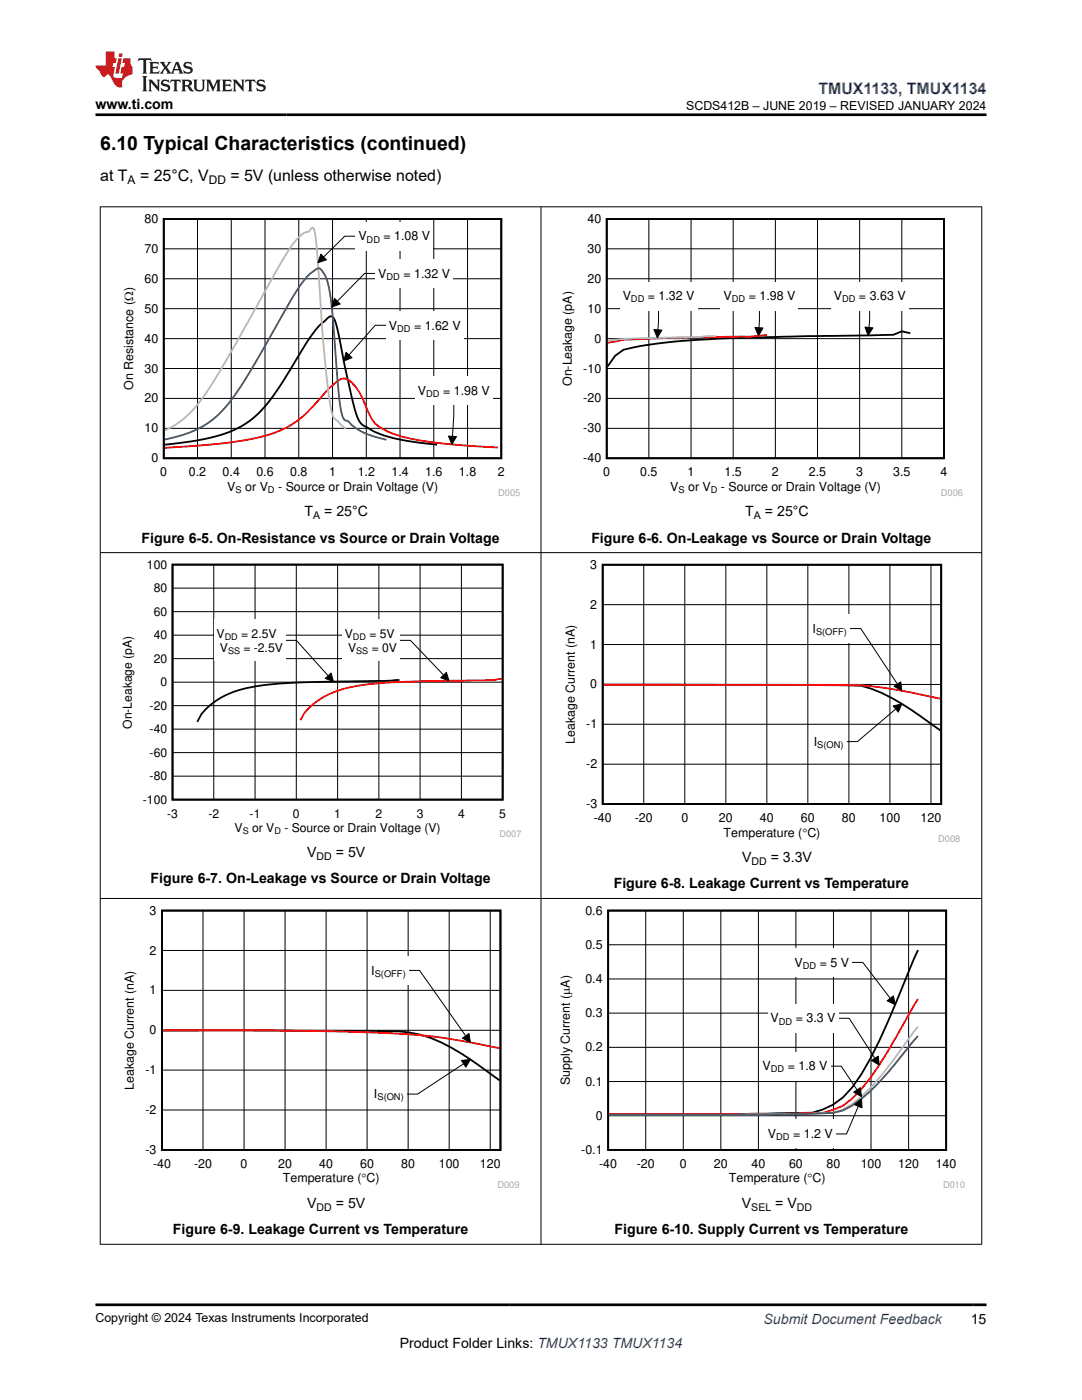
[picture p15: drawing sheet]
<svg xmlns="http://www.w3.org/2000/svg" width="216mm" height="279mm" viewBox="0 0 216 279" stroke-linecap="round" stroke-linejoin="round" font-family="sans-serif">
<defs><g id="words">
<text font-size="3.9" x="20" y="29.9">6.10 Typical Characteristics (continued)</text>
<text font-size="3.2" fill="#00f" x="163.3" y="18.7">TMUX1133, TMUX1134</text>
<g font-size="3.2">
<text x="20" y="36.1">at T</text>
<text x="27.9" y="36.1">= 25°C, V</text>
<text x="46" y="36.1">= 5V (unless otherwise noted)</text>
</g>
<g font-size="2.8">
<text x="19" y="21.8">www.ti.com</text>
<text x="60.8" y="103.1">T</text>
<text x="64.7" y="103.1">= 25°C</text>
<text x="148.7" y="103.1">T</text>
<text x="152.6" y="103.1">= 25°C</text>
<text x="28.2" y="108.3">Figure 6-5. On-Resistance vs Source or Drain Voltage</text>
<text x="118" y="108.3">Figure 6-6. On-Leakage vs Source or Drain Voltage</text>
<text x="61.3" y="171.1">V</text>
<text x="67" y="171.1">= 5V</text>
<text x="148.1" y="172.1">V</text>
<text x="153.8" y="172.1">= 3.3V</text>
<text x="30" y="176.3">Figure 6-7. On-Leakage vs Source or Drain Voltage</text>
<text x="122.5" y="177.3">Figure 6-8. Leakage Current vs Temperature</text>
<text x="61.3" y="241.1">V</text>
<text x="67" y="241.1">= 5V</text>
<text x="148" y="241.1">V</text>
<text x="154.7" y="241.1">= V</text>
<text x="34.5" y="246.3">Figure 6-9. Leakage Current vs Temperature</text>
<text x="122.6" y="246.3">Figure 6-10. Supply Current vs Temperature</text>
<text x="79.8" y="269">Product Folder Links: TMUX1133 TMUX1134</text>
<text x="193.7" y="264.2">15</text>
</g>
<text font-size="2.8" fill="#00f" x="152.4" y="264.2">Submit Document Feedback</text>
<g font-size="2.5">
<text x="136.9" y="21.9">SCDS412B – JUNE 2019 – REVISED JANUARY 2024</text>
<text x="28.8" y="44.5">80</text>
<text x="71.5" y="48">V</text>
<text x="76.5" y="48">= 1.08 V</text>
<text x="117.2" y="44.5">40</text>
<text x="28.8" y="50.5">70</text>
<text x="117.2" y="50.5">30</text>
<text x="28.8" y="56.4">60</text>
<text x="75.5" y="55.4">V</text>
<text x="80.5" y="55.4">= 1.32 V</text>
<text x="117.2" y="56.4">20</text>
<text x="124.3" y="59.9">V</text>
<text x="129.3" y="59.9">= 1.32 V</text>
<text x="144.4" y="59.9">V</text>
<text x="149.4" y="59.9">= 1.98 V</text>
<text x="166.4" y="59.9">V</text>
<text x="171.4" y="59.9">= 3.63 V</text>
<text x="28.8" y="62.4">50</text>
<text x="77.6" y="65.8">V</text>
<text x="82.6" y="65.8">= 1.62 V</text>
<text x="117.2" y="62.4">10</text>
<text x="28.8" y="68.4">40</text>
<text x="118.6" y="68.4">0</text>
<text x="26.6" y="77.8" transform="rotate(-90 26.6 77.8)">On Resistance (:)</text>
<text x="28.8" y="74.4">30</text>
<text x="114.1" y="77.1" transform="rotate(-90 114.1 77.1)">On-Leakage (pA)</text>
<text x="116.4" y="74.4">-10</text>
<text x="28.8" y="80.3">20</text>
<text x="83.4" y="78.8">V</text>
<text x="88.4" y="78.8">= 1.98 V</text>
<text x="116.4" y="80.3">-20</text>
<text x="28.8" y="86.3">10</text>
<text x="116.4" y="86.3">-30</text>
<text x="30.2" y="92.3">0</text>
<text x="32" y="95.1">0</text>
<text x="37.7" y="95.1">0.2</text>
<text x="44.4" y="95.1">0.4</text>
<text x="51.2" y="95.1">0.6</text>
<text x="57.9" y="95.1">0.8</text>
<text x="65.7" y="95.1">1</text>
<text x="71.4" y="95.1">1.2</text>
<text x="78.1" y="95.1">1.4</text>
<text x="84.8" y="95.1">1.6</text>
<text x="91.6" y="95.1">1.8</text>
<text x="99.3" y="95.1">2</text>
<text x="116.4" y="92.3">-40</text>
<text x="120.4" y="95.1">0</text>
<text x="127.8" y="95.1">0.5</text>
<text x="137.2" y="95.1">1</text>
<text x="144.6" y="95.1">1.5</text>
<text x="154" y="95.1">2</text>
<text x="161.4" y="95.1">2.5</text>
<text x="170.8" y="95.1">3</text>
<text x="178.2" y="95.1">3.5</text>
<text x="187.7" y="95.1">4</text>
<text x="45.4" y="97.9">V</text>
<text x="48.9" y="97.9">or V</text>
<text x="55.5" y="97.9">- Source or Drain Voltage (V)</text>
<text x="133.7" y="97.9">V</text>
<text x="137.3" y="97.9">or V</text>
<text x="143.9" y="97.9">- Source or Drain Voltage (V)</text>
<text x="117.8" y="113.5">3</text>
<text x="117.8" y="121.5">2</text>
<text x="117.8" y="129.4">1</text>
<text x="162.1" y="126.3">I</text>
<text x="117.8" y="137.4">0</text>
<text x="114.7" y="148.5" transform="rotate(-90 114.7 148.5)">Leakage Current (nA)</text>
<text x="117" y="145.4">-1</text>
<text x="162.4" y="148.8">I</text>
<text x="117" y="153.3">-2</text>
<text x="117" y="161.3">-3</text>
<text x="118.5" y="164.1">-40</text>
<text x="126.7" y="164.1">-20</text>
<text x="136" y="164.1">0</text>
<text x="143.5" y="164.1">20</text>
<text x="144.4" y="167">Temperature (qC)</text>
<text x="151.6" y="164.1">40</text>
<text x="159.8" y="164.1">60</text>
<text x="168" y="164.1">80</text>
<text x="175.5" y="164.1">100</text>
<text x="183.7" y="164.1">120</text>
<text x="29.8" y="182.5">3</text>
<text x="116.8" y="182.5">0.6</text>
<text x="29.8" y="190.5">2</text>
<text x="116.8" y="189.4">0.5</text>
<text x="74.1" y="194.5">I</text>
<text x="116.8" y="196.2">0.4</text>
<text x="158.5" y="192.9">V</text>
<text x="163.6" y="192.9">= 5 V</text>
<text x="29.8" y="198.5">1</text>
<text x="116.8" y="203">0.3</text>
<text x="29.8" y="206.4">0</text>
<text x="116.8" y="209.8">0.2</text>
<text x="153.8" y="204.1">V</text>
<text x="158.8" y="204.1">= 3.3 V</text>
<text x="29" y="214.4">-1</text>
<text x="152.2" y="213.6">V</text>
<text x="157.2" y="213.6">= 1.8 V</text>
<text x="26.7" y="217.5" transform="rotate(-90 26.7 217.5)">Leakage Current (nA)</text>
<text x="74.6" y="219.2">I</text>
<text x="113.7" y="216.6" transform="rotate(-90 113.7 216.6)">Supply Current (PA)</text>
<text x="116.8" y="216.6">0.1</text>
<text x="29" y="222.3">-2</text>
<text x="118.9" y="223.5">0</text>
<text x="153.2" y="227.1">V</text>
<text x="158.2" y="227.1">= 1.2 V</text>
<text x="29" y="230.3">-3</text>
<text x="30.5" y="233.1">-40</text>
<text x="38.7" y="233.1">-20</text>
<text x="48" y="233.1">0</text>
<text x="55.5" y="233.1">20</text>
<text x="63.7" y="233.1">40</text>
<text x="71.9" y="233.1">60</text>
<text x="80.1" y="233.1">80</text>
<text x="87.6" y="233.1">100</text>
<text x="95.8" y="233.1">120</text>
<text x="116" y="230.3">-0.1</text>
<text x="119.6" y="233.1">-40</text>
<text x="127" y="233.1">-20</text>
<text x="135.7" y="233.1">0</text>
<text x="142.5" y="233.1">20</text>
<text x="150" y="233.1">40</text>
<text x="157.4" y="233.1">60</text>
<text x="164.9" y="233.1">80</text>
<text x="171.7" y="233.1">100</text>
<text x="179.2" y="233.1">120</text>
<text x="186.7" y="233.1">140</text>
<text x="56.4" y="236">Temperature (qC)</text>
<text x="145.4" y="236">Temperature (qC)</text>
<text x="19" y="263.9">Copyright © 2024 Texas Instruments Incorporated</text>
</g>
<g font-size="2.4">
<text x="25.5" y="36.7">A</text>
<text x="41.7" y="36.7">DD</text>
<text x="29.3" y="113.5">100</text>
<text x="30.7" y="118.2">80</text>
<text x="30.7" y="122.9">60</text>
<text x="30.7" y="127.6">40</text>
<text x="43.2" y="127.3">V</text>
<text x="43.9" y="130.1">V</text>
<text x="48.1" y="127.3">= 2.5V</text>
<text x="48.6" y="130.1">= -2.5V</text>
<text x="68.8" y="127.3">V</text>
<text x="69.5" y="130.1">V</text>
<text x="73.7" y="127.3">= 5V</text>
<text x="74.2" y="130.1">= 0V</text>
<text x="30.7" y="132.2">20</text>
<text x="32" y="136.9">0</text>
<text x="29.9" y="141.6">-20</text>
<text x="26.3" y="145.4" transform="rotate(-90 26.3 145.4)">On-Leakage (pA)</text>
<text x="29.9" y="146.3">-40</text>
<text x="29.9" y="155.7">-80</text>
<text x="29.9" y="151">-60</text>
<text x="28.5" y="160.4">-100</text>
<text x="33.3" y="163.2">-3</text>
<text x="41.6" y="163.2">-2</text>
<text x="46.8" y="165.9">V</text>
<text x="49.8" y="163.2">-1</text>
<text x="50.3" y="165.9">or V</text>
<text x="56.7" y="165.9">- Source or Drain Voltage (V)</text>
<text x="58.5" y="163.2">0</text>
<text x="66.7" y="163.2">1</text>
<text x="74.9" y="163.2">2</text>
<text x="83.2" y="163.2">3</text>
<text x="91.4" y="163.2">4</text>
<text x="99.6" y="163.2">5</text>
</g>
<g font-size="2.1">
<text x="62.5" y="103.6">A</text>
<text x="150.4" y="103.6">A</text>
<text x="63.2" y="171.6">DD</text>
<text x="150" y="172.7">DD</text>
<text x="63.2" y="241.7">DD</text>
<text x="149.9" y="241.7">SEL</text>
<text x="159" y="241.7">DD</text>
</g>
<g font-size="1.9">
<text x="73.2" y="48.4">DD</text>
<text x="77.1" y="55.8">DD</text>
<text x="125.9" y="60.3">DD</text>
<text x="146" y="60.3">DD</text>
<text x="168" y="60.3">DD</text>
<text x="79.2" y="66.2">DD</text>
<text x="85" y="79.2">DD</text>
<text x="47" y="98.4">S</text>
<text x="53.5" y="98.4">D</text>
<text x="135.4" y="98.4">S</text>
<text x="141.8" y="98.4">D</text>
<text x="162.8" y="126.7">S(OFF)</text>
<text x="163.1" y="149.3">S(ON)</text>
<text x="74.8" y="194.9">S(OFF)</text>
<text x="160.2" y="193.3">DD</text>
<text x="155.4" y="204.5">DD</text>
<text x="153.8" y="214">DD</text>
<text x="75.3" y="219.6">S(ON)</text>
<text x="154.9" y="227.6">DD</text>
</g>
<g font-size="1.9" fill="#a8a8a8">
<text x="99.4" y="99">D005</text>
<text x="187.7" y="99">D006</text>
<text x="187.2" y="168">D008</text>
<text x="99.2" y="237">D009</text>
<text x="188.2" y="237">D010</text>
</g>
<g font-size="1.8">
<text x="44.8" y="127.7">DD</text>
<text x="45.5" y="130.5">SS</text>
<text x="70.4" y="127.7">DD</text>
<text x="71.1" y="130.5">SS</text>
<text x="48.4" y="166.4">S</text>
<text x="54.7" y="166.4">D</text>
</g>
<text font-size="1.8" fill="#a8a8a8" x="99.7" y="167">D007</text>
</g></defs>
<path d="M32.7 43.7h67.3v47.8h-67.3zM32.8 88.7l5.3-.6 3.7-.7 2.9-.8 2.5-1a20.2 20.2 0 0 0 8.2-7.9l4.6-7.3a20.5 20.5 0 0 1 5.9-7.3h.2a1.58 1.58 0 0 1 .9 1.4l.5 1.7a173.5 173.5 0 0 0 3.8 17.1 3.6 3.6 0 0 0 2.3 2.2l2.5 1.2 2.7 .8 4.1 .7 4.3 .5" fill="none" stroke="#000" stroke-width=".36"/>
<g fill="none" stroke="#000" stroke-width=".2">
<path d="M32.7 55.6h67.3M32.7 49.7h67.3M39.4 43.7v47.8M46.1 43.7v47.8M52.9 43.7v47.8M59.6 43.7v47.8M66.4 43.7v47.8M73.1 43.7v47.8M79.8 43.7v47.8M86.6 43.7v47.8M93.3 43.7v47.8M32.7 79.5h67.3"/>
<path d="M32.7 73.5h67.3M32.7 67.6h67.3M32.7 61.6h67.3M69 70.3l1.2 1.1-1.6 .7zM77.1 64.9h-2.2l-5.3 5.9M32.7 85.5h67.3"/>
</g>
<path d="M99.4 89.3l-10.9-.8-4.4-.6-3.1-.6a14.3 14.3 0 0 1-6.1-2.8 21.1 21.1 0 0 1-2.8-5.4 6.3 6.3 0 0 0-3.3-3.6 5 5 0 0 0-3.1 1.9l-1.9 2.2a20.3 20.3 0 0 1-8.1 6.4l-3.6 1.2-4.7 .9-6.1 .7-8.5 .6" fill="none" stroke="#f00" stroke-width=".36"/>
<path d="M69 85.6l-1.5-1.4a3.2 3.2 0 0 1-1.5-2.7 265.7 265.7 0 0 1-2.4-26.8l-.6-7.4a2.5 2.5 0 0 0-.6-1.9l-.3 .2a1.25 1.25 0 0 1-1.2 .8 15.8 15.8 0 0 0-4.7 5.9l-10.3 18.4-4.9 7.9-2.1 2.8-1.8 1.8-2.1 1.6-2.2 1.1" fill="none" stroke="#b8b8b8" stroke-width=".36"/>
<path d="M32.8 87.7l3.4-.8 3.5-1.4 2.6-1.7 2.6-2.4 1.9-2.4 2.7-4.2 9.3-16.1a12.6 12.6 0 0 1 4.6-5.1l.2-.1a4.6 4.6 0 0 1 1.9 3.1 89 89 0 0 1 1.4 13.8l.8 9 .3 2.6a2.53 2.53 0 0 0 1 1.9 2.83 2.83 0 0 1 1.5 1.2l1.4 .9 1.1 .5 4.1 1.3" fill="none" stroke="#295c75" stroke-width=".36"/>
<path d="M69 70.3l1.2 1.1-1.6 .7z" fill="#000"/>
<path d="M77.1 62.1h15.4v5.6h-15.4z" fill-rule="evenodd" fill="#fff"/>
<path d="M89.5 87l1.6 .1-.9 1.6z" fill="#000"/>
<path d="M89.5 87l1.6 .1-.9 1.6zM90.6 80.7l-.3 6.4" fill="none" stroke="#000" stroke-width=".2"/>
<path d="M82.9 75.1h15.4v5.6h-15.4z" fill-rule="evenodd" fill="#fff"/>
<path d="M64 50.7l1.1 1.2-1.7 .5z" fill="#000"/>
<path d="M64 50.7l1.1 1.2-1.7 .5zM71 47.1h-2.2l-4.2 4.2" fill="none" stroke="#000" stroke-width=".2"/>
<path d="M71 44.3h15.4v5.6h-15.4z" fill-rule="evenodd" fill="#fff"/>
<path d="M66.7 59.6l1.2 1.1-1.7 .6z" fill="#000"/>
<path d="M66.7 59.6l1.2 1.1-1.7 .6zM74.9 54.6h-2.1l-5.5 5.5" fill="none" stroke="#000" stroke-width=".2"/>
<g fill="#fff">
<path d="M74.9 51.8h15.4v5.6h-15.4z" fill-rule="evenodd"/>
<path d="M111.7 42.7h80.5v56.3h-80.5z" fill-rule="evenodd"/>
</g>
<path d="M121.1 43.7h67.3v47.8h-67.3zM181.6 66.5l-1.7-.4-1.6 .7-15.2 .3a398.2 398.2 0 0 0-30.3 1.3l-5 .7-3.4 .7-1.7 1.2-1.5 2.1" fill="none" stroke="#000" stroke-width=".36"/>
<g fill="none" stroke="#000" stroke-width=".2">
<path d="M121.1 55.6h67.3M121.1 49.7h67.3M129.5 43.7v47.8M137.9 43.7v47.8M146.3 43.7v47.8M154.7 43.7v47.8M163.1 43.7v47.8M171.5 43.7v47.8M179.9 43.7v47.8M121.1 79.5h67.3M121.1 73.5h67.3M121.1 67.6h67.3"/>
<path d="M121.1 61.6h67.3M172.6 65.3l1.6 .1-1 1.5zM173.5 61.9l-.1 3.4M121.1 85.5h67.3"/>
</g>
<path d="M153 66.9a47.1 47.1 0 0 1-8.4 .3l-13.4 .3-6.8 .3-3.2 .6" fill="none" stroke="#f00" stroke-width=".36"/>
<path d="M142.9 67.1l-8.4 .3a122.5 122.5 0 0 0-13.3 .6" fill="none" stroke="#b8b8b8" stroke-width=".36"/>
<path d="M172.6 65.3l1.6 .1-1 1.5z" fill="#000"/>
<path d="M165.8 56.3h15.4v5.6h-15.4z" fill-rule="evenodd" fill="#fff"/>
<path d="M150.7 65.4l1.5 .1-.9 1.5z" fill="#000"/>
<path d="M150.7 65.4l1.5 .1-.9 1.5zM151.5 61.9l-.1 3.5" fill="none" stroke="#000" stroke-width=".2"/>
<path d="M143.9 56.3h15.3v5.6h-15.3z" fill-rule="evenodd" fill="#fff"/>
<path d="M130.5 65.8l1.6 .1-.9 1.5z" fill="#000"/>
<path d="M130.5 65.8l1.6 .1-.9 1.5zM131.4 61.9l-.1 3.9" fill="none" stroke="#000" stroke-width=".2"/>
<g fill="#fff">
<path d="M123.7 56.3h15.4v5.6h-15.4z" fill-rule="evenodd"/>
<path d="M24 111.7h80v55.3h-80z" fill-rule="evenodd"/>
</g>
<path d="M34.4 112.7h65.9v46.9h-65.9zM79.7 135.7l-3.3 .2-10.7 .2a94.3 94.3 0 0 0-16.5 1.2 16 16 0 0 0-9 5.2l-.8 1.6" fill="none" stroke="#000" stroke-width=".35"/>
<g fill="none" stroke="#000" stroke-width=".2">
<path d="M34.4 117.4h65.9M42.7 112.7v46.9M50.9 112.7v46.9M59.1 112.7v46.9M67.4 112.7v46.9M75.6 112.7v46.9M83.8 112.7v46.9M92.1 112.7v46.9M34.4 136.1h65.9M34.4 131.4h65.9M34.4 126.8h65.9M34.4 122.1h65.9"/>
<path d="M79.8 127.8h2.1l6.6 6.9M87.9 135.3l1.2-1.1 .5 1.7zM34.4 154.9h65.9M34.4 150.2h65.9M34.4 145.5h65.9M34.4 140.8h65.9"/>
</g>
<path d="M100.1 135.5l-2.3 .2-11.5 .2a97 97 0 0 0-16.5 1.3 16.3 16.3 0 0 0-9 5.1l-.9 1.4" fill="none" stroke="#f00" stroke-width=".35"/>
<path d="M87.9 135.3l1.2-1.1 .5 1.7z" fill="#000"/>
<path d="M68.3 123.7h11.5v8.2h-11.5z" fill-rule="evenodd" fill="#fff"/>
<path d="M64.9 135.4l1.2-1.1 .4 1.7z" fill="#000"/>
<path d="M57 127.8h2.1l6.4 7.1M64.9 135.4l1.2-1.1 .4 1.7z" fill="none" stroke="#000" stroke-width=".2"/>
<g fill="#fff">
<path d="M42.7 123.7h14.3v8.2h-14.3z" fill-rule="evenodd"/>
<path d="M112.3 111.7h79.3v56.4h-79.3z" fill-rule="evenodd"/>
</g>
<path d="M120.3 112.7h67.5v47.8h-67.5zM120.4 136.6l51.4 .3a38.2 38.2 0 0 1 13.3 7l2.5 1.9" fill="none" stroke="#000" stroke-width=".36"/>
<g fill="none" stroke="#000" stroke-width=".2">
<path d="M128.5 112.7v47.8M136.6 112.7v47.8M144.8 112.7v47.8M153 112.7v47.8M161.2 112.7v47.8M169.4 112.7v47.8M177.6 112.7v47.8M185.8 112.7v47.8M120.3 136.6h67.5M120.3 128.6h67.5M120.3 120.7h67.5M120.3 152.5h67.5"/>
<path d="M120.3 144.5h67.5M178.2 140.9l1.8-.4-.7 1.6zM178.7 141.5l-7.6 6.5h-2.2"/>
</g>
<path d="M120.4 136.6l44.6 .1a77.2 77.2 0 0 1 21.5 2.5l1.1 .2" fill="none" stroke="#f00" stroke-width=".36"/>
<path d="M178.2 140.9l1.8-.4-.7 1.6z" fill="#000"/>
<path d="M161.9 145.2h7v5.6h-7z" fill-rule="evenodd" fill="#fff"/>
<path d="M178.4 137l1.3-.9 .3 1.8z" fill="#000"/>
<path d="M169.6 125.4h2.2l7.3 11.1M178.4 137l1.3-.9 .3 1.8z" fill="none" stroke="#000" stroke-width=".2"/>
<g fill="#fff">
<path d="M161.6 122.6h8v5.6h-8z" fill-rule="evenodd"/>
<path d="M24.3 180.7h79.4v56.4h-79.4z" fill-rule="evenodd"/>
</g>
<path d="M32.3 181.7h67.6v47.8h-67.6zM32.5 205.7l42.1 .1a32 32 0 0 1 9.3 .7 40.3 40.3 0 0 1 13.2 7.3l2.6 1.8" fill="none" stroke="#000" stroke-width=".36"/>
<g fill="none" stroke="#000" stroke-width=".2">
<path d="M32.3 197.6h67.6M32.3 189.7h67.6M40.5 181.7v47.8M48.7 181.7v47.8M56.9 181.7v47.8M65.1 181.7v47.8M73.2 181.7v47.8M81.4 181.7v47.8M89.6 181.7v47.8M97.8 181.7v47.8M32.3 213.6h67.6M32.3 205.6h67.6"/>
<path d="M92.1 211.6l1.8-.2-.9 1.6zM92.5 212.3l-9.2 6h-2.2M32.3 221.5h67.6"/>
</g>
<path d="M32.5 205.7a835.2 835.2 0 0 1 49.2 .7 137.4 137.4 0 0 1 18 2.8" fill="none" stroke="#f00" stroke-width=".36"/>
<path d="M92.1 211.6l1.8-.2-.9 1.6z" fill="#000"/>
<path d="M74.1 215.5h7v5.6h-7z" fill-rule="evenodd" fill="#fff"/>
<path d="M92.3 207.2l1.3-.9 .3 1.7z" fill="#000"/>
<path d="M81.5 193.7h2.2l9.2 13M92.3 207.2l1.3-.9 .3 1.7z" fill="none" stroke="#000" stroke-width=".2"/>
<g fill="#fff">
<path d="M73.5 190.9h8v5.6h-8z" fill-rule="evenodd"/>
<path d="M111.3 180.7h81.3v56.4h-81.3z" fill-rule="evenodd"/>
</g>
<path d="M121.4 181.7h67.4v47.8h-67.4zM183.2 189.6l-3.2 7.5a131.6 131.6 0 0 1-8.1 17.2 14.7 14.7 0 0 1-9.8 7.8 1114.2 1114.2 0 0 1-40.6 .3" fill="none" stroke="#000" stroke-width=".36"/>
<g fill="none" stroke="#000" stroke-width=".2">
<path d="M121.4 195.4h67.4M121.4 188.5h67.4M128.8 181.7v47.8M136.3 181.7v47.8M143.8 181.7v47.8M151.3 181.7v47.8M158.8 181.7v47.8M166.3 181.7v47.8M170 192.1h2.2l5.4 7.1M173.8 181.7v47.8M177 199.7l1.3-1 .3 1.8zM181.3 181.7v47.8"/>
<path d="M121.4 215.8h67.4M121.4 209h67.4M121.4 202.2h67.4M121.4 222.7h67.4"/>
</g>
<path d="M183.2 199.4l-3.2 5.4a84.6 84.6 0 0 1-8.1 12.5 11.4 11.4 0 0 1-9.8 4.8l-16.4 .3h-24.2" fill="none" stroke="#f00" stroke-width=".36"/>
<path d="M183.2 204.9l-3.2 4.2a49.7 49.7 0 0 1-9.9 11.2l-1.9 1.1-1.9 .6a958.8 958.8 0 0 1-44.8 .5" fill="none" stroke="#b8b8b8" stroke-width=".36"/>
<path d="M183.2 206.8l-3.2 3.8a46.3 46.3 0 0 1-9.9 10l-1.9 1-1.9 .5a1099.6 1099.6 0 0 1-44.8 .4" fill="none" stroke="#295c75" stroke-width=".36"/>
<path d="M177 199.7l1.3-1 .3 1.8z" fill="#000"/>
<path d="M158 189.3h12v5.6h-12z" fill-rule="evenodd" fill="#fff"/>
<path d="M173.9 211.6l1.3-.8 .2 1.8z" fill="#000"/>
<path d="M167.3 203.2h2.1l5.2 8M173.9 211.6l1.3-.8 .2 1.8z" fill="none" stroke="#000" stroke-width=".2"/>
<path d="M153.2 200.4h14.1v5.6h-14.1z" fill-rule="evenodd" fill="#fff"/>
<path d="M170.3 218l1.4-.9 .2 1.8z" fill="#000"/>
<path d="M165.7 212.8h2.2l3.1 4.7M170.3 218l1.4-.9 .2 1.8z" fill="none" stroke="#000" stroke-width=".2"/>
<path d="M151.6 210h14.1v5.6h-14.1z" fill-rule="evenodd" fill="#fff"/>
<path d="M170.5 220.5l1.4-1.2 .1 1.8z" fill="#000"/>
<path d="M170.5 220.5l1.4-1.2 .1 1.8zM171.3 220.8l-2.4 5.5h-2.2" fill="none" stroke="#000" stroke-width=".2"/>
<path d="M152.7 223.5h14v5.6h-14z" fill-rule="evenodd" fill="#fff"/>
<path d="M19.9 41.3h176.1M20 41.2v207.2M107.9 41.2v207.2M195.9 41.2v207.2M19.9 110.3h176.1M19.9 179.3h176.1M19.9 248.3h176.1" fill="none" stroke="#000" stroke-width=".2"/>
<path d="M27.7 11.6l-.2 .6 .5-.2h.6v.1v2.2l-.2 .4h1l-.2-.4v-2.2v-.1h.5l.5 .2-.1-.6zM29.8 12.4l.2 .3v1.6l-.2 .4h1.9l.1-.6a1.08 1.08 0 0 1-1.3 .2v-.7h.6l.4 .2v-.7l-.4 .2h-.6v-.5l.2-.2a1 1 0 0 1 1 .3l-.1-.5zM31.8 12.4l1 1.1-1 1.2h.9l-.2-.2 .4-.8 .5 .8-.2 .2h1.6l-.2-.2 .1-.5h1l.1 .5-.1 .2h.9l-.2-.4-.8-1.9h-.5l-1 2.1-.8-1.1 .9-1h-.8l.2 .2-.5 .6-.3-.6 .1-.2zM35.2 12.8l.4 1h-.8zM36.8 12.5a.65 .65 0 0 0-.2 .7 .65 .65 0 0 0 .6 .5l.7 .1 .1 .3a.79 .79 0 0 1-.7 .4 .79 .79 0 0 1-.7-.5l.1 .7 .2-.1a.93 .93 0 0 0 1.1 0 .93 .93 0 0 0 .4-.9 1.46 1.46 0 0 0-1.2-.6l-.1-.3a1.09 1.09 0 0 1 1.2 .2l-.2-.6-.1 .1-.6-.2zM28.4 15.2l.2 .4v2.2l-.2 .4h1l-.2-.4v-2.2l.2-.4zM29.6 15.9l.2 .4v1.5l-.2 .4h.8l-.3-.4v-1.3l1.7 1.8v-2l.2-.4h-.8l.2 .2 .1 1.1-1.2-1.3zM32.3 16a.65 .65 0 0 0-.2 .8 .65 .65 0 0 0 .7 .4l.6 .2 .1 .2a.79 .79 0 0 1-.7 .4 .79 .79 0 0 1-.7-.5l.1 .7 .2-.1a.93 .93 0 0 0 1.1 .1 .93 .93 0 0 0 .4-1 1.46 1.46 0 0 0-1.2-.5l-.1-.4a1.09 1.09 0 0 1 1.2 .2l-.2-.6-.1 .1-.6-.1zM34.1 15.9l-.1 .6a.63 .63 0 0 1 .7-.3l.1 1.6-.3 .4h1l-.2-.4v-1.6a.66 .66 0 0 1 .8 .3l-.1-.6zM36.2 15.9l.2 .4v1.5l-.2 .4h.9l-.2-.2v-.7h.5l.1 .2a.79 .79 0 0 0 1.2 .6l-1-.9a.61 .61 0 0 0 .6-.6 .61 .61 0 0 0-.5-.7zM36.9 16.2h.2a.47 .47 0 0 1 .5 .1 .47 .47 0 0 1 .1 .5l-.2 .1-.6 .1zM38.5 15.9l.2 .2a2.27 2.27 0 0 0 .4 2 1.04 1.04 0 0 0 1.7-.7v-1.3l.2-.2h-.8l.2 .4v1.1a.6 .6 0 0 1-.6 .6 .6 .6 0 0 1-.6-.6v-1.1l.3-.4zM41.1 15.9l.2 .4v1.5l-.2 .4h.7l-.2-.4v-1.4l.9 1.9 .8-1.9v1.4l-.2 .4h1l-.3-.4v-1.5l.3-.4h-.8l-.7 1.5-.7-1.5zM44.3 15.9l.2 .4v1.5l-.2 .4h1.9l.1-.6a1.09 1.09 0 0 1-1.3 .2v-.7h.6l.4 .2v-.6l-.4 .2h-.6v-.6l.2-.1a1.01 1.01 0 0 1 1 .3l-.1-.6zM46.4 15.9l.3 .4v1.5l-.3 .4h.8l-.2-.4v-1.3l1.6 1.8v-2l.2-.4h-.7l.2 .2v1.1l-1.2-1.3zM49 15.9l-.1 .6a.63 .63 0 0 1 .8-.3v1.6l-.3 .4h1l-.2-.4v-1.6a.66 .66 0 0 1 .8 .3l-.1-.6zM51.4 16a.65 .65 0 0 0-.2 .8 .65 .65 0 0 0 .6 .4l.6 .2 .2 .2a.79 .79 0 0 1-.8 .4 .79 .79 0 0 1-.6-.5l.1 .7 .2-.1a.93 .93 0 0 0 1 .1 .93 .93 0 0 0 .5-1 1.46 1.46 0 0 0-1.3-.5l-.1-.4a1.09 1.09 0 0 1 1.3 .2l-.2-.6-.2 .1-.5-.1z" fill="#231f20"/>
<path d="M21.1 10.3v2.7h-2.1l.1 .4 .9 1a.95 .95 0 0 0 .9 .9 .59 .59 0 0 1 .6-.4 .59 .59 0 0 1 .5 .3l.4 .8a1.59 1.59 0 0 0 2.1 1.4 1.61 1.61 0 0 1 1-2.3l1-.3-.1-1.5a1.59 1.59 0 0 1-.4-1.7h-1.4l-.2 .9h.5l-.1 .9h-.5l-.2 .9v.3l.4 .1-.2 .9h-.6a.73 .73 0 0 1-1.1-.7l.3-1.5h-.5l.2-.9h.5l.2-.9h-.5v-1.3zM23.6 11.6l-.6 3.1h.7l.6-3.1zM23.8 10.7l-.1 .6h.7l.1-.6z" fill="#ed1c24"/>
<path d="M19 22.9h177.8M19 260.4h177.8" fill="none" stroke="#000" stroke-width=".53"/>
<use href="#words"/>
</svg>
